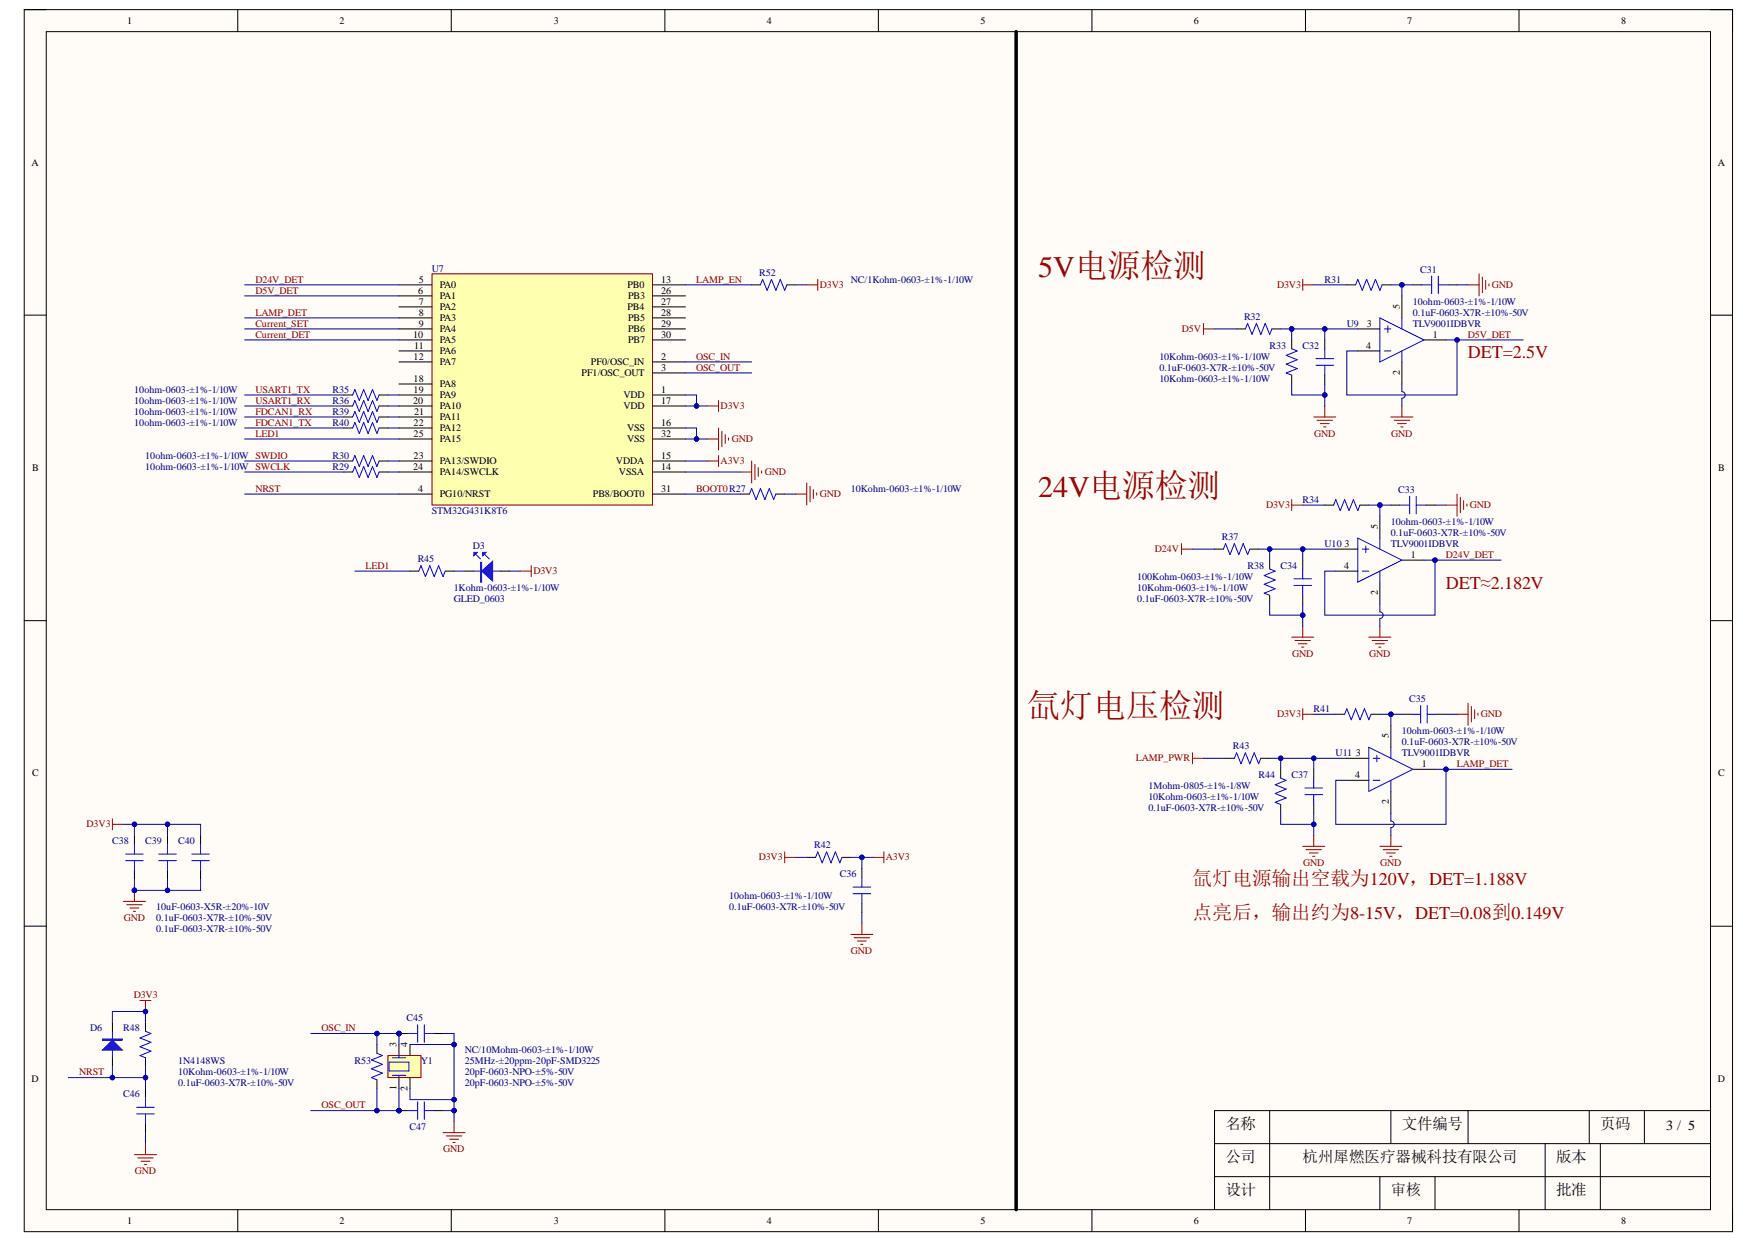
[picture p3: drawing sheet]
<svg xmlns="http://www.w3.org/2000/svg" width="297mm" height="210mm" viewBox="0 0 297 210" stroke-linecap="round" stroke-linejoin="round" font-family="sans-serif">
<defs><g id="words">
<text font-size="5.6" fill="#980000" x="173.5" y="121.1">氙灯电压检测</text>
<g font-size="5.1" fill="#980000">
<text x="175.3" y="46.8">5V电源检测</text>
<text x="175.3" y="84">24V电源检测</text>
</g>
<g font-size="3.3" fill="#980000">
<text x="201.4" y="149.5">氙灯电源输出空载为120V，DET=1.188V</text>
<text x="201.4" y="155.1">点亮后，输出约为8-15V，DET=0.08到0.149V</text>
</g>
<g font-size="3" fill="#980000">
<text x="247.9" y="60.4">DET=2.5V</text>
<text x="244.2" y="99.5">DET≈2.182V</text>
</g>
<g font-size="2.6">
<text x="206.9" y="190.6">名称</text>
<text x="236.7" y="190.6">文件编号</text>
<text x="270.2" y="190.6">页码</text>
<text x="206.9" y="196.2">公司</text>
<text x="220" y="196.2">杭州犀燃医疗器械科技有限公司</text>
<text x="262.8" y="196.2">版本</text>
<text x="206.9" y="201.8">设计</text>
<text x="234.9" y="201.8">审核</text>
<text x="262.8" y="201.8">批准</text>
</g>
<text font-size="2.4" x="281.4" y="190.8">3 / 5</text>
<g font-size="1.7">
<text x="21.5" y="4.1">1</text>
<text x="57.3" y="4.1">2</text>
<text x="93.5" y="4.1">3</text>
<text x="129.5" y="4.1">4</text>
<text x="165.6" y="4.1">5</text>
<text x="201.6" y="4.1">6</text>
<text x="237.6" y="4.1">7</text>
<text x="273.8" y="4.1">8</text>
<text x="5.3" y="28">A</text>
<text x="290.1" y="28">A</text>
<text x="70.7" y="47.7">5</text>
<text x="111.6" y="47.7">13</text>
<text x="70.6" y="49.6">6</text>
<text x="70.7" y="51.5">7</text>
<text x="70.7" y="53.3">8</text>
<text x="74.3" y="48.7">PA0</text>
<text x="74.3" y="50.5">PA1</text>
<text x="74.3" y="52.4">PA2</text>
<text x="106" y="48.7">PB0</text>
<text x="106" y="52.4">PB4</text>
<text x="106.1" y="50.5">PB3</text>
<text x="111.6" y="49.6">26</text>
<text x="111.6" y="51.5">27</text>
<text x="111.6" y="53.3">28</text>
<text x="236.4" y="52.2" transform="rotate(-90 236.4 52.2)">5</text>
<text x="69.8" y="57">10</text>
<text x="69.9" y="58.9">11</text>
<text x="70.7" y="55.2">9</text>
<text x="74.3" y="54.2">PA3</text>
<text x="74.3" y="56.1">PA4</text>
<text x="74.3" y="58">PA5</text>
<text x="74.3" y="59.8">PA6</text>
<text x="106.1" y="54.2">PB5</text>
<text x="106.1" y="56.1">PB6</text>
<text x="106.1" y="58">PB7</text>
<text x="111.6" y="55.2">29</text>
<text x="111.6" y="57">30</text>
<text x="230.7" y="58.9">4</text>
<text x="230.8" y="55.2">3</text>
<text x="242" y="57">1</text>
<text x="69.9" y="60.7">12</text>
<text x="69.9" y="64.5">18</text>
<text x="74.3" y="61.7">PA7</text>
<text x="74.3" y="65.4">PA8</text>
<text x="98.2" y="63.5">PF1/OSC_OUT</text>
<text x="99.8" y="61.7">PF0/OSC_IN</text>
<text x="111.6" y="60.7">2</text>
<text x="111.6" y="62.6">3</text>
<text x="236.4" y="63.4" transform="rotate(-90 236.4 63.4)">2</text>
<text x="69.8" y="68.2">20</text>
<text x="69.9" y="66.3">19</text>
<text x="69.9" y="71.9">22</text>
<text x="69.9" y="70">21</text>
<text x="74.3" y="67.2">PA9</text>
<text x="74.3" y="69.1">PA10</text>
<text x="74.3" y="71">PA11</text>
<text x="105.3" y="67.2">VDD</text>
<text x="105.3" y="69.1">VDD</text>
<text x="111.6" y="66.3">1</text>
<text x="111.6" y="71.9">16</text>
<text x="111.6" y="68.2">17</text>
<text x="69.9" y="77.5">23</text>
<text x="69.9" y="73.8">25</text>
<text x="74.3" y="72.8">PA12</text>
<text x="74.3" y="74.7">PA15</text>
<text x="105.9" y="72.8">VSS</text>
<text x="105.9" y="74.7">VSS</text>
<text x="111.6" y="77.5">15</text>
<text x="111.6" y="73.8">32</text>
<text x="5.4" y="79.6">B</text>
<text x="69.8" y="79.3">24</text>
<text x="70.6" y="83">4</text>
<text x="74.3" y="84">PG10/NRST</text>
<text x="74.3" y="78.4">PA13/SWDIO</text>
<text x="74.3" y="80.3">PA14/SWCLK</text>
<text x="100.1" y="84">PB8/BOOT0</text>
<text x="104" y="78.4">VDDA</text>
<text x="104.5" y="80.3">VSSA</text>
<text x="111.6" y="79.3">14</text>
<text x="111.6" y="83">31</text>
<text x="290.2" y="79.6">B</text>
<text x="232.7" y="89.4" transform="rotate(-90 232.7 89.4)">5</text>
<text x="227.1" y="92.3">3</text>
<text x="238.2" y="94.2">1</text>
<text x="227" y="96.1">4</text>
<text x="232.7" y="100.5" transform="rotate(-90 232.7 100.5)">2</text>
<text x="234.5" y="124.7" transform="rotate(-90 234.5 124.7)">5</text>
<text x="5.4" y="131.1">C</text>
<text x="228.8" y="131.4">4</text>
<text x="228.9" y="127.7">3</text>
<text x="240.1" y="129.5">1</text>
<text x="290.2" y="131.1">C</text>
<text x="234.5" y="135.8" transform="rotate(-90 234.5 135.8)">2</text>
<text x="67" y="176.7" transform="rotate(-90 67 176.7)">3</text>
<text x="68.8" y="176.7" transform="rotate(-90 68.8 176.7)">4</text>
<text x="5.3" y="182.7">D</text>
<text x="67" y="184.1" transform="rotate(-90 67 184.1)">1</text>
<text x="68.8" y="184.3" transform="rotate(-90 68.8 184.3)">2</text>
<text x="290.1" y="182.7">D</text>
<text x="21.5" y="206.6">1</text>
<text x="57.3" y="206.6">2</text>
<text x="93.5" y="206.6">3</text>
<text x="129.5" y="206.6">4</text>
<text x="165.6" y="206.6">5</text>
<text x="201.6" y="206.6">6</text>
<text x="237.6" y="206.6">7</text>
<text x="273.8" y="206.6">8</text>
</g>
<g font-size="1.7" fill="#800000">
<text x="43.1" y="47.7">D24V_DET</text>
<text x="117.6" y="47.7">LAMP_EN</text>
<text x="43.1" y="49.6">D5V_DET</text>
<text x="43.1" y="53.3">LAMP_DET</text>
<text x="138.4" y="48.7">D3V3</text>
<text x="215.7" y="48.7">D3V3</text>
<text x="251.9" y="48.7">GND</text>
<text x="43.1" y="57">Current_DET</text>
<text x="43.1" y="55.2">Current_SET</text>
<text x="199.6" y="56.1">D5V</text>
<text x="247.9" y="57">D5V_DET</text>
<text x="117.6" y="60.7">OSC_IN</text>
<text x="117.6" y="62.6">OSC_OUT</text>
<text x="43.1" y="70">FDCAN1_RX</text>
<text x="43.1" y="71.9">FDCAN1_TX</text>
<text x="43.1" y="66.3">USART1_TX</text>
<text x="43.1" y="68.2">USART1_RX</text>
<text x="121.7" y="69.1">D3V3</text>
<text x="43.1" y="73.8">LED1</text>
<text x="123.6" y="74.7">GND</text>
<text x="221.9" y="73.8">GND</text>
<text x="234.9" y="73.8">GND</text>
<text x="43.1" y="83">NRST</text>
<text x="117.6" y="83">BOOT0R27</text>
<text x="121.7" y="78.4">A3V3</text>
<text x="129.1" y="80.3">GND</text>
<text x="138.4" y="84">GND</text>
<text x="213.8" y="85.8">D3V3</text>
<text x="248.2" y="85.8">GND</text>
<text x="195" y="93.3">D24V</text>
<text x="244.2" y="94.2">D24V_DET</text>
<text x="61.7" y="96.1">LED1</text>
<text x="90.1" y="97">D3V3</text>
<text x="218.2" y="110.9">GND</text>
<text x="231.2" y="110.9">GND</text>
<text x="215.7" y="121.1">D3V3</text>
<text x="250.1" y="121.1">GND</text>
<text x="191.8" y="128.6">LAMP_PWR</text>
<text x="246" y="129.5">LAMP_DET</text>
<text x="14.6" y="139.7">D3V3</text>
<text x="128.1" y="145.3">D3V3</text>
<text x="149.6" y="145.3">A3V3</text>
<text x="220.1" y="146.2">GND</text>
<text x="233.1" y="146.2">GND</text>
<text x="20.9" y="155.5">GND</text>
<text x="143.7" y="161.1">GND</text>
<text x="22.6" y="168.5">D3V3</text>
<text x="54.3" y="174.1">OSC_IN</text>
<text x="13.4" y="181.5">NRST</text>
<text x="54.3" y="187.1">OSC_OUT</text>
<text x="74.8" y="194.6">GND</text>
<text x="22.7" y="198.3">GND</text>
</g>
<g font-size="1.7" fill="#000080">
<text x="72.9" y="45.9">U7</text>
<text x="128.2" y="46.6">R52</text>
<text x="143.7" y="47.7">NC/1Kohm-0603-±1%-1/10W</text>
<text x="223.7" y="47.7">R31</text>
<text x="239.8" y="46">C31</text>
<text x="238.6" y="53.3">0.1uF-0603-X7R-±10%-50V</text>
<text x="238.6" y="51.5">10ohm-0603-±1%-1/10W</text>
<text x="210.1" y="54.1">R32</text>
<text x="214.4" y="58.9">R33</text>
<text x="220" y="58.9">C32</text>
<text x="227.4" y="55.2">U9</text>
<text x="238.6" y="55.2">TLV9001IDBVR</text>
<text x="195.8" y="60.7">10Kohm-0603-±1%-1/10W</text>
<text x="195.8" y="64.5">10Kohm-0603-±1%-1/10W</text>
<text x="195.8" y="62.6">0.1uF-0603-X7R-±10%-50V</text>
<text x="22.7" y="71.9">10ohm-0603-±1%-1/10W</text>
<text x="22.7" y="70">10ohm-0603-±1%-1/10W</text>
<text x="22.7" y="68.2">10ohm-0603-±1%-1/10W</text>
<text x="22.7" y="66.3">10ohm-0603-±1%-1/10W</text>
<text x="56.2" y="71.9">R40</text>
<text x="56.2" y="70">R39</text>
<text x="56.2" y="68.2">R36</text>
<text x="56.2" y="66.3">R35</text>
<text x="24.5" y="77.5">10ohm-0603-±1%-1/10W SWDIO</text>
<text x="56.2" y="77.5">R30</text>
<text x="24.5" y="79.3">10ohm-0603-±1%-1/10W SWCLK</text>
<text x="56.2" y="79.3">R29</text>
<text x="143.7" y="83">10Kohm-0603-±1%-1/10W</text>
<text x="236.1" y="83.2">C33</text>
<text x="72.9" y="86.8">STM32G431K8T6</text>
<text x="220" y="84.9">R34</text>
<text x="234.9" y="88.6">10ohm-0603-±1%-1/10W</text>
<text x="70.5" y="95">R45</text>
<text x="79.8" y="92.7">D3</text>
<text x="206.4" y="91.2">R37</text>
<text x="223.7" y="92.3">U10</text>
<text x="234.9" y="92.3">TLV9001IDBVR</text>
<text x="234.9" y="90.5">0.1uF-0603-X7R-±10%-50V</text>
<text x="76.6" y="101.6">GLED_0603</text>
<text x="76.6" y="99.8">1Kohm-0603-±1%-1/10W</text>
<text x="192.1" y="97.9">100Kohm-0603-±1%-1/10W</text>
<text x="192.1" y="99.8">10Kohm-0603-±1%-1/10W</text>
<text x="192.1" y="101.6">0.1uF-0603-X7R-±10%-50V</text>
<text x="210.7" y="96.1">R38</text>
<text x="216.2" y="96.1">C34</text>
<text x="238" y="118.5">C35</text>
<text x="221.8" y="120.2">R41</text>
<text x="236.7" y="125.8">0.1uF-0603-X7R-±10%-50V</text>
<text x="236.7" y="123.9">10ohm-0603-±1%-1/10W</text>
<text x="208.2" y="126.6">R43</text>
<text x="212.5" y="131.4">R44</text>
<text x="218.1" y="131.4">C37</text>
<text x="225.5" y="127.7">U11</text>
<text x="236.7" y="127.7">TLV9001IDBVR</text>
<text x="193.9" y="133.2">1Mohm-0805-±1%-1/8W</text>
<text x="193.9" y="136.9">0.1uF-0603-X7R-±10%-50V</text>
<text x="193.9" y="135.1">10Kohm-0603-±1%-1/10W</text>
<text x="18.9" y="142.5">C38</text>
<text x="24.5" y="142.5">C39</text>
<text x="30.1" y="142.5">C40</text>
<text x="137.5" y="143.3">R42</text>
<text x="141.8" y="148.1">C36</text>
<text x="26.4" y="153.7">10uF-0603-X5R-±20%-10V</text>
<text x="26.4" y="155.5">0.1uF-0603-X7R-±10%-50V</text>
<text x="123.1" y="151.8">10ohm-0603-±1%-1/10W</text>
<text x="123.1" y="153.7">0.1uF-0603-X7R-±10%-50V</text>
<text x="26.4" y="157.4">0.1uF-0603-X7R-±10%-50V</text>
<text x="68.7" y="172.4">C45</text>
<text x="15.2" y="174.1">D6</text>
<text x="20.8" y="174.1">R48</text>
<text x="30.1" y="179.7">1N4148WS</text>
<text x="59.9" y="179.7">R53</text>
<text x="71" y="179.7">Y1</text>
<text x="78.5" y="179.7">25MHz-±20ppm-20pF-SMD3225</text>
<text x="78.5" y="177.8">NC/10Mohm-0603-±1%-1/10W</text>
<text x="20.8" y="185.3">C46</text>
<text x="30.1" y="181.5">10Kohm-0603-±1%-1/10W</text>
<text x="30.1" y="183.4">0.1uF-0603-X7R-±10%-50V</text>
<text x="78.5" y="183.4">20pF-0603-NPO-±5%-50V</text>
<text x="78.5" y="181.5">20pF-0603-NPO-±5%-50V</text>
<text x="69.2" y="190.8">C47</text>
</g>
</g></defs>
<path d="M4.1 1.6h288.5v206.4h-288.5z" fill-rule="evenodd" fill="#fffcf8"/>
<path d="M4.1 1.6h288.5v206.4h-288.5z" fill="none" stroke="#000" stroke-width=".17"/>
<path d="M7.8 5.3h281v199h-281z" fill-rule="evenodd" fill="#fffcf8"/>
<g fill="none" stroke="#000" stroke-width=".17">
<path d="M4.1 1.6h3.7M7.8 5.3h281v199h-281zM40.1 1.6v3.7M76.2 1.6v3.7M112.3 1.6v3.7M148.3 1.6v3.7M184.4 1.6v3.7M220.5 1.6v3.7M256.5 1.6v3.7M288.8 1.6h3.8v3.7M4.1 53.2h3.7M288.8 53.2h3.8"/>
<path d="M4.1 104.8h3.7M288.8 104.8h3.8M4.1 156.4h3.7M22.7 141.1v1.5M22.7 147v1.5M28.3 141.1v1.5M28.3 147v1.5M33.9 141.1v1.5M33.9 147v1.5M288.8 156.4h3.8M205.1 198.7h83.7M205.1 193.1h83.7"/>
<path d="M214.4 187.5v16.8M233 198.7v5.6M234.9 187.5v5.6M242.3 198.7v5.6M247.9 187.5v5.6M260.9 193.1v11.2M268.4 187.5v5.6M270.2 193.1v11.2M277.7 187.5v5.6M288.8 187.5h-83.7v16.8M40.1 204.3v3.7M76.2 204.3v3.7"/>
<path d="M112.3 204.3v3.7M148.3 204.3v3.7M184.4 204.3v3.7M220.5 204.3v3.7M256.5 204.3v3.7M292.6 204.3v3.7"/>
</g>
<path d="M21.2 145.3h3M21.2 144.2h3M22.7 142.6v1.6M22.7 145.3v1.7M26.8 145.3h3M26.8 144.2h3M28.3 142.6v1.6M28.3 145.3v1.7M32.4 145.3h3M32.4 144.2h3M33.9 142.6v1.6M33.9 145.3v1.7" fill="none" stroke="#00f" stroke-width=".17"/>
<path d="M20.8 152.2h3.8M21.4 152.8h2.6M22 153.3h1.4M22.5 153.9h.4M22.7 150.4v1.8" fill="none" stroke="#800000" stroke-width=".17"/>
<circle cx="22.7" cy="150.4" r=".37" fill="#000080"/>
<circle cx="22.7" cy="150.4" r=".37" fill="none" stroke="#000080" stroke-width=".17"/>
<path d="M19 172.7v1.5M19 178.6v1.5M24.6 172.7v1.5M24.6 178.6v1.5M24.6 183.8v1.5M24.6 189.8v1.5" fill="none" stroke="#000" stroke-width=".17"/>
<path d="M17.3 175.5h3.4v.1h-3.4zM24.6 174.2l.9 .3-1.9 .8 1.9 .7-1.9 .8 1.9 .7-1.9 .8 1 .3M23.1 188.1h3M23.1 187h3M24.6 185.3v1.7M24.6 188.1v1.7" fill="none" stroke="#00f" stroke-width=".17"/>
<path d="M22.7 195h3.7M23.3 195.5h2.6M23.8 196.1h1.5M24.4 196.7h.3M24.6 193.1v1.9" fill="none" stroke="#800000" stroke-width=".17"/>
<path d="M19 174.2v1.3M19 177.3v1.3" fill="none" stroke="#0000bf" stroke-width=".17"/>
<path d="M17.3 175.6h3.4" fill="none" stroke="#00f" stroke-width=".19"/>
<path d="M17.3 177.3l1.7-1.7 1.7 1.7z" fill="#00f"/>
<g fill="none" stroke="#00f" stroke-width=".17">
<path d="M210.3 55.5l.4-.9 .7 1.9 .8-1.9 .7 1.9 .8-1.9 .7 1.9 .4-1M218.1 58.9l1 .4-1.9 .7 1.9 .8-1.9 .7 1.9 .7-1.9 .8 .9 .4M223.7 58.9v1.7M233 53.7l7.5 3.7-7.5 3.7zM233.8 55.5h1.1M233.8 59.3h1.1M234.4 55v1.1M236.7 53.7v1.8M236.7 59.3v1.8M240.1 48.1h1.7M241.8 46.6v3M242.9 48.1h1.7"/>
<path d="M242.9 46.6v3M222.2 61.7h3M222.2 60.6h3M223.7 61.7v1.7M206.6 92.7l.4-.9 .7 1.9 .7-1.9 .8 1.9 .7-1.9 .8 1.9 .4-1M214.4 96.1l.9 .3-1.8 .8 1.8 .7-1.8 .8 1.8 .7-1.8 .8 .9 .3M218.5 98.9h3M218.5 97.7h3M220 96.1v1.6M220 98.9v1.6M229.3 90.9l7.4 3.7-7.4 3.7zM230 92.7h1.2"/>
<path d="M230 96.4h1.2M230.6 92.2v1.1M233 90.9v1.8M233 96.4v1.9M236.4 85.3h1.6M238 83.8v3M239.2 85.3h1.6M239.2 83.8v3M17.3 177.3l1.7-1.7 1.7 1.7z"/>
</g>
<g fill="none" stroke="#000" stroke-width=".17">
<path d="M208.8 55.5h1.5M214.8 55.5h1.5M218.1 57.4v1.5M223.7 57.4v1.5M229.3 55.5h3.7M229.3 59.3h3.7M236.7 50v3.7M238.6 48.1h1.5M240.5 57.4h3.7M244.6 48.1h1.4M218.1 63.4v1.4M223.7 63.4v1.4"/>
<path d="M236.7 61.1v3.7M205.1 92.7h1.5M211.1 92.7h1.4M214.4 94.6v1.5M220 94.6v1.5M225.6 92.7h3.7M225.6 96.4h3.7M233 87.2v3.7M233 98.3v3.7M234.9 85.3h1.5M236.7 94.6h3.8M240.8 85.3h1.5"/>
<path d="M214.4 100.5v1.5M220 100.5v1.5"/>
</g>
<path d="M203.2 54.6v1.9M203.2 55.5h1.9M199.5 91.8v1.9M199.5 92.7h1.9" fill="none" stroke="#800000" stroke-width=".17"/>
<path d="M65.5 178.3h5.6v3.7h-5.6z" fill-rule="evenodd" fill="#ffffb0"/>
<path d="M65.5 178.3h5.6v3.7h-5.6z" fill="none" stroke="#800000" stroke-width=".17"/>
<path d="M67.4 176.4v1.9M69.2 176.4v1.9M67.4 182v1.8M69.2 182v1.8" fill="none" stroke="#000" stroke-width=".17"/>
<path d="M65.7 179.4h3.4v1.5h-3.4zM66.3 178.6h2.2M67.4 178.3v.3M66.3 181.6h2.2M67.4 181.6v.4" fill="none" stroke="#00f" stroke-width=".17"/>
<circle cx="67.4" cy="174.5" r=".37" fill="#000080"/>
<circle cx="67.4" cy="174.5" r=".37" fill="none" stroke="#000080" stroke-width=".17"/>
<path d="M67.4 174.5h1.5M73.3 174.5h1.5" fill="none" stroke="#000" stroke-width=".17"/>
<circle cx="67.4" cy="174.5" r=".37" fill="#000080"/>
<circle cx="67.4" cy="174.5" r=".37" fill="none" stroke="#000080" stroke-width=".17"/>
<path d="M68.9 174.5h1.6M70.5 173v3M71.7 174.5h1.6M71.7 173v3" fill="none" stroke="#00f" stroke-width=".17"/>
<circle cx="67.4" cy="187.5" r=".37" fill="#000080"/>
<circle cx="67.4" cy="187.5" r=".37" fill="none" stroke="#000080" stroke-width=".17"/>
<path d="M67.4 187.5h1.5" fill="none" stroke="#000" stroke-width=".17"/>
<circle cx="67.4" cy="187.5" r=".37" fill="#000080"/>
<circle cx="67.4" cy="187.5" r=".37" fill="none" stroke="#000080" stroke-width=".17"/>
<g fill="none" stroke="#000" stroke-width=".17">
<path d="M58.1 79.7h1.5M58.1 77.9h1.5M58.1 72.3h1.5M58.1 70.4h1.5M58.1 68.6h1.5M58.1 66.7h1.5M64 79.7h1.5M64 77.9h1.5M64 72.3h1.5M64 70.4h1.5M64 68.6h1.5M64 66.7h1.5"/>
<path d="M78.5 96.4h1.5M84.5 96.4h1.5M125.1 83.4h1.5M131 83.4h1.5M136.2 144.8h1.5M142.2 144.8h1.5M145.5 146.6v1.5M145.5 152.6v1.5M63.6 176.4v1.5M63.6 182.3v1.5M73.3 187.5h1.5"/>
</g>
<g fill="none" stroke="#00f" stroke-width=".17">
<path d="M59.6 79.7l.3-.9 .8 1.8 .7-1.8 .8 1.8 .7-1.8 .7 1.8 .4-.9M59.6 72.3l.3-1 .8 1.9 .7-1.9 .8 1.9 .7-1.9 .7 1.9 .4-.9M59.6 77.9l.3-1 .8 1.9 .7-1.9 .8 1.9 .7-1.9 .7 1.9 .4-.9M59.6 70.4l.3-.9 .8 1.8 .7-1.8 .8 1.8 .7-1.8 .7 1.8 .4-.9M59.6 68.6l.3-1 .8 1.9 .7-1.9 .8 1.9 .7-1.9 .7 1.9 .4-.9M59.6 66.7l.3-.9 .8 1.8 .7-1.8 .8 1.8 .7-1.8 .7 1.8 .4-.9M80 96.4h4.5M80.4 93.7l.7 .7M81.9 93.7l.7 .7M126.6 83.4l.3-.9 .8 1.9 .7-1.9 .8 1.9 .7-1.9 .8 1.9 .3-1M137.7 144.8l.4-1 .7 1.9 .8-1.9 .7 1.9 .8-1.9 .7 1.9 .4-.9M144 150.9h3"/>
<path d="M144 149.8h3M145.5 148.1v1.7M145.5 150.9v1.7M63.6 177.9l1 .4-1.9 .7 1.9 .7-1.9 .8 1.9 .7-1.9 .8 .9 .3M68.9 187.5h1.6M70.5 186.1v2.9M71.7 187.5h1.6M71.7 186.1v2.9"/>
</g>
<g fill="none" stroke="#800000" stroke-width=".17">
<path d="M247.9 48.1h1.9M249.8 46.2v3.8M250.3 46.8v2.6M250.9 47.4v1.5M251.4 47.9v.4M221.8 70.4h3.8M222.4 71h2.6M223 71.5h1.4M223.5 72.1h.4M223.7 68.6v1.8M234.9 70.4h3.7M235.4 71h2.6"/>
<path d="M236 71.5h1.5M236.6 72.1h.3M236.7 68.6v1.8M134.4 83.4h1.8M136.2 81.6v3.7M136.8 82.1v2.6M137.3 82.7v1.5M137.9 83.2v.4M244.2 85.3h1.8M246 83.4v3.8M246.6 84v2.6M247.2 84.5v1.5"/>
<path d="M247.7 85.1v.4M218.1 107.6h3.7M218.7 108.2h2.6M219.2 108.7h1.5M219.8 109.3h.4M220 105.7v1.9M231.2 107.6h3.7M231.7 108.2h2.6M232.3 108.7h1.5M232.8 109.3h.4M233 105.7v1.9M143.7 157.8h3.7"/>
<path d="M144.2 158.4h2.6M144.8 158.9h1.5M145.4 159.5h.3M145.5 155.9v1.9M147.4 144.8h1.9M149.3 143.8v1.9M74.8 191.3h3.7M75.4 191.8h2.6M75.9 192.4h1.5M76.5 192.9h.4M76.7 189.4v1.9"/>
</g>
<path d="M171.6 5.3v199" fill="none" stroke="#000" stroke-width=".59"/>
<path d="M81.3 96.4l1.9-1.6v3.3z" fill="#00f"/>
<path d="M81.1 95h.2v3.3h-.2zM81.3 96.4l1.9-1.6v3.3z" fill="none" stroke="#00f" stroke-width=".17"/>
<path d="M81.2 95v3.3" fill="none" stroke="#00f" stroke-width=".19"/>
<path d="M80 93.3h.6l-.6 .5z" fill="#00f"/>
<path d="M80 93.3h.6l-.6 .5z" fill="none" stroke="#00f" stroke-width=".17"/>
<path d="M81.5 93.3h.6l-.6 .5z" fill="#00f"/>
<path d="M228.9 48.1l.4-.9 .7 1.8 .8-1.8 .7 1.8 .8-1.8 .7 1.8 .4-.9M70.7 96.4l.4-.9 .7 1.9 .8-1.9 .7 1.9 .8-1.9 .7 1.9 .4-1M81.5 93.3h.6l-.6 .5zM225.2 85.3l.4-.9 .7 1.8 .8-1.8 .7 1.8 .8-1.8 .7 1.8 .4-.9" fill="none" stroke="#00f" stroke-width=".17"/>
<path d="M227.4 48.1h1.5M233.4 48.1h1.5M69.2 96.4h1.5M75.2 96.4h1.5M223.7 85.3h1.5M229.7 85.3h1.5" fill="none" stroke="#000" stroke-width=".17"/>
<path d="M19 138.3v1.8M19 139.2h1.8M23.6 169h1.9M24.6 169v1.8" fill="none" stroke="#800000" stroke-width=".17"/>
<circle cx="24.6" cy="170.8" r=".37" fill="#000080"/>
<circle cx="24.6" cy="170.8" r=".37" fill="none" stroke="#000080" stroke-width=".17"/>
<g fill="none" stroke="#800000" stroke-width=".17">
<path d="M220 47.2v1.8M220 48.1h1.8M87.8 96.4h1.9M89.7 95.5v1.9M218.1 84.4v1.8M218.1 85.3h1.9M220 119.7v1.8M247.9 118.8v3.7M248.5 119.3v2.6M249 119.9v1.5M201.4 127.1v1.9M201.4 128.1h1.8"/>
<path d="M220 120.6h1.8M246 120.6h1.9M249.6 120.4v.4M132.5 143.8v1.9M132.5 144.8h1.9M220 142.9h3.7M220.5 143.5h2.6M221.1 144h1.5M221.7 144.6h.3M221.8 141.1v1.8M233 142.9h3.7M233.6 143.5h2.6"/>
<path d="M234.1 144h1.5M234.7 144.6h.4M234.9 141.1v1.8"/>
</g>
<g fill="none" stroke="#000" stroke-width=".17">
<path d="M207 128.1h1.4M212.9 128.1h1.5M216.3 129.9v1.5M216.3 135.9v1.4M221.8 129.9v1.5M221.8 135.9v1.4M225.6 120.6h1.5M227.4 128.1h3.8M227.4 131.8h3.8M231.5 120.6h1.5M234.9 122.5v3.7M234.9 133.6v3.7"/>
<path d="M236.7 120.6h1.5M238.6 129.9h3.7M242.7 120.6h1.5"/>
</g>
<g fill="none" stroke="#00f" stroke-width=".17">
<path d="M239.9 119.1v3M241 119.1v3M208.4 128.1l.4-1 .8 1.9 .7-1.9 .8 1.9 .7-1.9 .7 1.9 .4-.9M216.3 131.4l.9 .4-1.9 .7 1.9 .8-1.9 .7 1.9 .7-1.9 .8 1 .4M220.4 134.2h2.9M220.4 133.1h2.9M221.8 131.4v1.7M221.8 134.2v1.7M227.1 120.6l.3-.9 .8 1.8 .7-1.8 .8 1.8 .7-1.8 .8 1.8 .3-.9M231.2 126.2l7.4 3.7-7.4 3.7zM231.9 128.1h1.1M231.9 131.8h1.1"/>
<path d="M232.5 127.5v1.2M234.9 126.2v1.9M234.9 131.8v1.8M238.2 120.6h1.7M241 120.6h1.7"/>
</g>
<path d="M73 46.2h37.2v39.1h-37.2z" fill-rule="evenodd" fill="#ffffb0"/>
<g fill="none" stroke="#800000" stroke-width=".17">
<path d="M73 46.2h37.2v39.1h-37.2zM136.2 48.1h1.9M138.1 47.2v1.8M119.5 68.6h1.8M119.5 74.1h1.8M119.5 77.9h1.8M121.3 67.6v1.9M121.3 72.3v3.7M121.3 76.9v1.9M121.9 72.8v2.6M122.5 73.4v1.5M123 73.9v.4"/>
<path d="M125.1 79.7h1.8M126.9 77.9v3.7M127.5 78.4v2.6M128 79v1.5M128.6 79.5v.4"/>
</g>
<g fill="none" stroke="#000" stroke-width=".17">
<path d="M67.4 48.1h5.6M67.4 50h5.6M67.4 51.8h5.6M67.4 53.7h5.6M67.4 55.5h5.6M67.4 57.4h5.6M67.4 59.3h5.6M110.2 48.1h5.6M110.2 50h5.6M110.2 51.8h5.6M110.2 53.7h5.6M110.2 55.5h5.6"/>
<path d="M110.2 57.4h5.6M126.9 48.1h1.5M132.9 48.1h1.5M67.4 66.7h5.6M67.4 61.1h5.6M67.4 79.7h5.6M67.4 77.9h5.6M67.4 72.3h5.6M67.4 68.6h5.6M67.4 64.8h5.6M67.4 70.4h5.6M67.4 74.1h5.6"/>
<path d="M110.2 66.7h5.6M110.2 61.1h5.6M110.2 63h5.6M110.2 79.7h5.6M110.2 77.9h5.6M110.2 72.3h5.6M110.2 68.6h5.6M110.2 74.1h5.6M67.4 83.4h5.6M110.2 83.4h5.6"/>
</g>
<path d="M128.4 48.1l.4-.9 .7 1.8 .8-1.8 .7 1.8 .8-1.8 .7 1.8 .4-.9" fill="none" stroke="#00f" stroke-width=".17"/>
<path d="M28.3 139.2v1.9" fill="none" stroke="#000080" stroke-width=".17"/>
<circle cx="28.3" cy="139.2" r=".37" fill="#000080"/>
<g fill="none" stroke="#000080" stroke-width=".17">
<path d="M22.7 139.2v1.9"/>
<circle cx="28.3" cy="139.2" r=".37"/>
</g>
<circle cx="22.7" cy="139.2" r=".37" fill="#000080"/>
<g fill="none" stroke="#000080" stroke-width=".17">
<path d="M22.7 148.5v1.9"/>
<circle cx="22.7" cy="139.2" r=".37"/>
</g>
<circle cx="22.7" cy="150.4" r=".37" fill="#000080"/>
<g fill="none" stroke="#000080" stroke-width=".17">
<path d="M28.3 148.5v1.9"/>
<circle cx="22.7" cy="150.4" r=".37"/>
</g>
<circle cx="28.3" cy="150.4" r=".37" fill="#000080"/>
<g fill="none" stroke="#000080" stroke-width=".17">
<path d="M11.5 182h7.5"/>
<circle cx="28.3" cy="150.4" r=".37"/>
</g>
<circle cx="19" cy="182" r=".38" fill="#000080"/>
<g fill="none" stroke="#000080" stroke-width=".17">
<path d="M24.6 180.1v1.9M24.6 191.3v1.8"/>
<circle cx="19" cy="182" r=".38"/>
</g>
<circle cx="24.6" cy="182" r=".37" fill="#000080"/>
<g fill="none" stroke="#000080" stroke-width=".17">
<path d="M19 172.7v-1.9h5.6v1.9"/>
<circle cx="24.6" cy="182" r=".37"/>
</g>
<circle cx="24.6" cy="170.8" r=".37" fill="#000080"/>
<g fill="none" stroke="#000080" stroke-width=".17">
<path d="M19 180.1v1.9h5.6v1.8"/>
<circle cx="24.6" cy="170.8" r=".37"/>
</g>
<circle cx="19" cy="182" r=".38" fill="#000080"/>
<circle cx="19" cy="182" r=".38" fill="none" stroke="#000080" stroke-width=".17"/>
<circle cx="24.6" cy="182" r=".37" fill="#000080"/>
<g fill="none" stroke="#000080" stroke-width=".17">
<path d="M214.4 92.7v1.9"/>
<circle cx="24.6" cy="182" r=".37"/>
</g>
<circle cx="214.4" cy="92.7" r=".37" fill="#000080"/>
<g fill="none" stroke="#000080" stroke-width=".17">
<path d="M214.4 102v1.9h5.6v-1.9"/>
<circle cx="214.4" cy="92.7" r=".37"/>
</g>
<circle cx="220" cy="103.9" r=".37" fill="#000080"/>
<g fill="none" stroke="#000080" stroke-width=".17">
<path d="M201.4 92.7h3.7M220 103.9v1.8"/>
<circle cx="220" cy="103.9" r=".37"/>
</g>
<circle cx="220" cy="103.9" r=".37" fill="#000080"/>
<g fill="none" stroke="#000080" stroke-width=".17">
<path d="M220 92.7h5.6"/>
<circle cx="220" cy="103.9" r=".37"/>
</g>
<circle cx="220" cy="92.7" r=".37" fill="#000080"/>
<g fill="none" stroke="#000080" stroke-width=".17">
<path d="M218.1 55.5v1.9"/>
<circle cx="220" cy="92.7" r=".37"/>
</g>
<circle cx="218.1" cy="55.5" r=".37" fill="#000080"/>
<g fill="none" stroke="#000080" stroke-width=".17">
<path d="M218.1 64.8v1.9h5.6v-1.9"/>
<circle cx="218.1" cy="55.5" r=".37"/>
</g>
<circle cx="223.7" cy="66.7" r=".37" fill="#000080"/>
<g fill="none" stroke="#000080" stroke-width=".17">
<path d="M205.1 55.5h3.7M223.7 66.7v1.9"/>
<circle cx="223.7" cy="66.7" r=".37"/>
</g>
<circle cx="223.7" cy="66.7" r=".37" fill="#000080"/>
<g fill="none" stroke="#000080" stroke-width=".17">
<path d="M223.7 55.5h5.6"/>
<circle cx="223.7" cy="66.7" r=".37"/>
</g>
<circle cx="223.7" cy="55.5" r=".37" fill="#000080"/>
<g fill="none" stroke="#000080" stroke-width=".17">
<path d="M240.5 94.6h1.8v9.3h-18.6v-7.5h1.9"/>
<circle cx="223.7" cy="55.5" r=".37"/>
</g>
<circle cx="242.3" cy="94.6" r=".37" fill="#000080"/>
<g fill="none" stroke="#000080" stroke-width=".17">
<path d="M242.3 94.6h11.2"/>
<circle cx="242.3" cy="94.6" r=".37"/>
</g>
<circle cx="242.3" cy="94.6" r=".37" fill="#000080"/>
<g fill="none" stroke="#000080" stroke-width=".17">
<path d="M234.9 85.3h-1.9v1.9M242.3 85.3h1.9M233 102v1.3a.56 .56 0 0 1 .6 .6 .56 .56 0 0 1-.6 .5v1.3"/>
<circle cx="242.3" cy="94.6" r=".37"/>
</g>
<circle cx="233" cy="85.3" r=".37" fill="#000080"/>
<g fill="none" stroke="#000080" stroke-width=".17">
<path d="M244.2 57.4h1.8v9.3h-18.6v-7.4h1.9"/>
<circle cx="233" cy="85.3" r=".37"/>
</g>
<circle cx="246" cy="57.4" r=".37" fill="#000080"/>
<g fill="none" stroke="#000080" stroke-width=".17">
<path d="M246 57.4h11.2"/>
<circle cx="246" cy="57.4" r=".37"/>
</g>
<circle cx="246" cy="57.4" r=".37" fill="#000080"/>
<g fill="none" stroke="#000080" stroke-width=".17">
<path d="M238.6 48.1h-1.9v1.9M246 48.1h1.9M236.7 64.8v1.3a.56 .56 0 0 1 .6 .6 .56 .56 0 0 1-.6 .6v1.3"/>
<circle cx="246" cy="57.4" r=".37"/>
</g>
<circle cx="236.7" cy="48.1" r=".37" fill="#000080"/>
<g fill="none" stroke="#000080" stroke-width=".17">
<path d="M63.6 174.5v1.9"/>
<circle cx="236.7" cy="48.1" r=".37"/>
</g>
<circle cx="63.7" cy="174.5" r=".37" fill="#000080"/>
<g fill="none" stroke="#000080" stroke-width=".17">
<path d="M67.4 174.5v1.9"/>
<circle cx="63.7" cy="174.5" r=".37"/>
</g>
<circle cx="67.4" cy="174.5" r=".37" fill="#000080"/>
<g fill="none" stroke="#000080" stroke-width=".17">
<path d="M63.6 183.8v3.7"/>
<circle cx="67.4" cy="174.5" r=".37"/>
</g>
<circle cx="63.7" cy="187.5" r=".37" fill="#000080"/>
<g fill="none" stroke="#000080" stroke-width=".17">
<path d="M67.4 183.8v3.7"/>
<circle cx="63.7" cy="187.5" r=".37"/>
</g>
<circle cx="67.4" cy="187.5" r=".37" fill="#000080"/>
<g fill="none" stroke="#000080" stroke-width=".17">
<path d="M69.2 183.8v1.9h7.5v1.8h-1.9"/>
<circle cx="67.4" cy="187.5" r=".37"/>
</g>
<circle cx="76.7" cy="185.7" r=".37" fill="#000080"/>
<circle cx="76.7" cy="185.7" r=".37" fill="none" stroke="#000080" stroke-width=".17"/>
<circle cx="76.7" cy="187.5" r=".37" fill="#000080"/>
<g fill="none" stroke="#000080" stroke-width=".17">
<path d="M74.8 174.5h1.9v1.9h-7.5"/>
<circle cx="76.7" cy="187.5" r=".37"/>
</g>
<circle cx="76.7" cy="176.4" r=".37" fill="#000080"/>
<g fill="none" stroke="#000080" stroke-width=".17">
<path d="M76.7 176.4v9.3"/>
<circle cx="76.7" cy="176.4" r=".37"/>
</g>
<circle cx="76.7" cy="176.4" r=".37" fill="#000080"/>
<circle cx="76.7" cy="176.4" r=".37" fill="none" stroke="#000080" stroke-width=".17"/>
<circle cx="76.7" cy="185.7" r=".37" fill="#000080"/>
<g fill="none" stroke="#000080" stroke-width=".17">
<path d="M76.7 187.5v1.9"/>
<circle cx="76.7" cy="185.7" r=".37"/>
</g>
<circle cx="76.7" cy="187.5" r=".37" fill="#000080"/>
<g fill="none" stroke="#000080" stroke-width=".17">
<path d="M41.3 79.7h16.8M41.3 77.9h16.8M65.5 77.9h1.9M134.4 144.8h1.8M143.7 144.8h1.8v1.8"/>
<circle cx="76.7" cy="187.5" r=".37"/>
</g>
<circle cx="145.5" cy="144.8" r=".37" fill="#000080"/>
<g fill="none" stroke="#000080" stroke-width=".17">
<path d="M145.5 154.1v1.8M145.5 144.8h1.9"/>
<circle cx="145.5" cy="144.8" r=".37"/>
</g>
<circle cx="145.5" cy="144.8" r=".37" fill="#000080"/>
<g fill="none" stroke="#000080" stroke-width=".17">
<path d="M41.3 70.4h16.8M41.3 72.3h16.8M52.5 187.5h14.9"/>
<circle cx="145.5" cy="144.8" r=".37"/>
</g>
<circle cx="63.7" cy="187.5" r=".37" fill="#000080"/>
<circle cx="63.7" cy="187.5" r=".37" fill="none" stroke="#000080" stroke-width=".17"/>
<circle cx="67.4" cy="187.5" r=".37" fill="#000080"/>
<g fill="none" stroke="#000080" stroke-width=".17">
<path d="M52.5 174.5h14.9"/>
<circle cx="67.4" cy="187.5" r=".37"/>
</g>
<circle cx="63.7" cy="174.5" r=".37" fill="#000080"/>
<circle cx="63.7" cy="174.5" r=".37" fill="none" stroke="#000080" stroke-width=".17"/>
<circle cx="67.4" cy="174.5" r=".37" fill="#000080"/>
<g fill="none" stroke="#000080" stroke-width=".17">
<path d="M221.8 48.1h5.6M234.9 48.1h1.8M76.7 96.4h1.8M86 96.4h1.8"/>
<circle cx="67.4" cy="174.5" r=".37"/>
</g>
<circle cx="236.7" cy="48.1" r=".37" fill="#000080"/>
<g fill="none" stroke="#000080" stroke-width=".17">
<path d="M220 85.3h3.7M231.2 85.3h1.8"/>
<circle cx="236.7" cy="48.1" r=".37"/>
</g>
<circle cx="233" cy="85.3" r=".37" fill="#000080"/>
<g fill="none" stroke="#000080" stroke-width=".17">
<path d="M41.3 50h26.1M41.3 48.1h26.1M216.3 55.5h7.4v1.9"/>
<circle cx="233" cy="85.3" r=".37"/>
</g>
<circle cx="218.1" cy="55.5" r=".37" fill="#000080"/>
<circle cx="218.1" cy="55.5" r=".37" fill="none" stroke="#000080" stroke-width=".17"/>
<circle cx="223.7" cy="55.5" r=".37" fill="#000080"/>
<g fill="none" stroke="#000080" stroke-width=".17">
<path d="M212.5 92.7h7.5v1.9"/>
<circle cx="223.7" cy="55.5" r=".37"/>
</g>
<circle cx="214.4" cy="92.7" r=".37" fill="#000080"/>
<circle cx="214.4" cy="92.7" r=".37" fill="none" stroke="#000080" stroke-width=".17"/>
<circle cx="220" cy="92.7" r=".37" fill="#000080"/>
<g fill="none" stroke="#000080" stroke-width=".17">
<path d="M41.3 66.7h16.8M41.3 68.6h16.8M115.8 83.4h9.3M216.3 128.1v1.8"/>
<circle cx="220" cy="92.7" r=".37"/>
</g>
<circle cx="216.3" cy="128.1" r=".37" fill="#000080"/>
<g fill="none" stroke="#000080" stroke-width=".17">
<path d="M216.3 137.3v1.9h5.5v-1.9"/>
<circle cx="216.3" cy="128.1" r=".37"/>
</g>
<circle cx="221.9" cy="139.2" r=".37" fill="#000080"/>
<g fill="none" stroke="#000080" stroke-width=".17">
<path d="M203.2 128.1h3.8M221.8 139.2v1.9"/>
<circle cx="221.9" cy="139.2" r=".37"/>
</g>
<circle cx="221.9" cy="139.2" r=".37" fill="#000080"/>
<g fill="none" stroke="#000080" stroke-width=".17">
<path d="M221.8 128.1h5.6"/>
<circle cx="221.9" cy="139.2" r=".37"/>
</g>
<circle cx="221.8" cy="128.1" r=".37" fill="#000080"/>
<g fill="none" stroke="#000080" stroke-width=".17">
<path d="M242.3 129.9h1.9v9.3h-18.6v-7.4h1.8"/>
<circle cx="221.8" cy="128.1" r=".37"/>
</g>
<circle cx="244.2" cy="129.9" r=".37" fill="#000080"/>
<g fill="none" stroke="#000080" stroke-width=".17">
<path d="M244.2 129.9h11.1"/>
<circle cx="244.2" cy="129.9" r=".37"/>
</g>
<circle cx="244.2" cy="129.9" r=".37" fill="#000080"/>
<g fill="none" stroke="#000080" stroke-width=".17">
<path d="M234.9 137.3v1.3a.56 .56 0 0 1 .5 .6 .56 .56 0 0 1-.5 .6v1.3M236.7 120.6h-1.8v1.9M244.2 120.6h1.8"/>
<circle cx="244.2" cy="129.9" r=".37"/>
</g>
<circle cx="234.9" cy="120.6" r=".37" fill="#000080"/>
<g fill="none" stroke="#000080" stroke-width=".17">
<path d="M221.8 120.6h3.8M233 120.6h1.9"/>
<circle cx="234.9" cy="120.6" r=".37"/>
</g>
<circle cx="234.9" cy="120.6" r=".37" fill="#000080"/>
<g fill="none" stroke="#000080" stroke-width=".17">
<path d="M214.4 128.1h7.4v1.8"/>
<circle cx="234.9" cy="120.6" r=".37"/>
</g>
<circle cx="216.3" cy="128.1" r=".37" fill="#000080"/>
<circle cx="216.3" cy="128.1" r=".37" fill="none" stroke="#000080" stroke-width=".17"/>
<circle cx="221.8" cy="128.1" r=".37" fill="#000080"/>
<g fill="none" stroke="#000080" stroke-width=".17">
<path d="M41.3 55.5h26.1M115.8 48.1h11.1M115.8 66.7h1.8v1.9"/>
<circle cx="221.8" cy="128.1" r=".37"/>
</g>
<circle cx="117.6" cy="68.6" r=".37" fill="#000080"/>
<g fill="none" stroke="#000080" stroke-width=".17">
<path d="M115.8 72.3h1.8v1.8h-1.8"/>
<circle cx="117.6" cy="68.6" r=".37"/>
</g>
<circle cx="117.6" cy="74.1" r=".37" fill="#000080"/>
<g fill="none" stroke="#000080" stroke-width=".17">
<path d="M117.6 74.1h1.9"/>
<circle cx="117.6" cy="74.1" r=".37"/>
</g>
<circle cx="117.6" cy="74.1" r=".37" fill="#000080"/>
<g fill="none" stroke="#000080" stroke-width=".17">
<path d="M65.5 79.7h1.9M65.5 66.7h1.9M65.5 68.6h1.9M65.5 70.4h1.9M65.5 72.3h1.9M115.8 79.7h9.3M115.8 77.9h3.7M115.8 63h11.1M115.8 61.1h11.1M41.3 83.4h26.1M132.5 83.4h1.9M20.8 139.2h13.1v1.9"/>
<circle cx="117.6" cy="74.1" r=".37"/>
</g>
<circle cx="22.7" cy="139.2" r=".37" fill="#000080"/>
<circle cx="22.7" cy="139.2" r=".37" fill="none" stroke="#000080" stroke-width=".17"/>
<circle cx="28.3" cy="139.2" r=".37" fill="#000080"/>
<g fill="none" stroke="#000080" stroke-width=".17">
<path d="M33.9 148.5v1.9h-11.2"/>
<circle cx="28.3" cy="139.2" r=".37"/>
</g>
<circle cx="22.7" cy="150.4" r=".37" fill="#000080"/>
<circle cx="22.7" cy="150.4" r=".37" fill="none" stroke="#000080" stroke-width=".17"/>
<circle cx="28.3" cy="150.4" r=".37" fill="#000080"/>
<g fill="none" stroke="#000080" stroke-width=".17">
<path d="M115.8 68.6h3.7"/>
<circle cx="28.3" cy="150.4" r=".37"/>
</g>
<circle cx="117.6" cy="68.6" r=".37" fill="#000080"/>
<g fill="none" stroke="#000080" stroke-width=".17">
<path d="M41.3 53.7h26.1M41.3 57.4h26.1M134.4 48.1h1.8M41.3 74.1h26.1M59.9 96.4h9.3"/>
<circle cx="117.6" cy="68.6" r=".37"/>
</g>
<use href="#words"/>
</svg>
